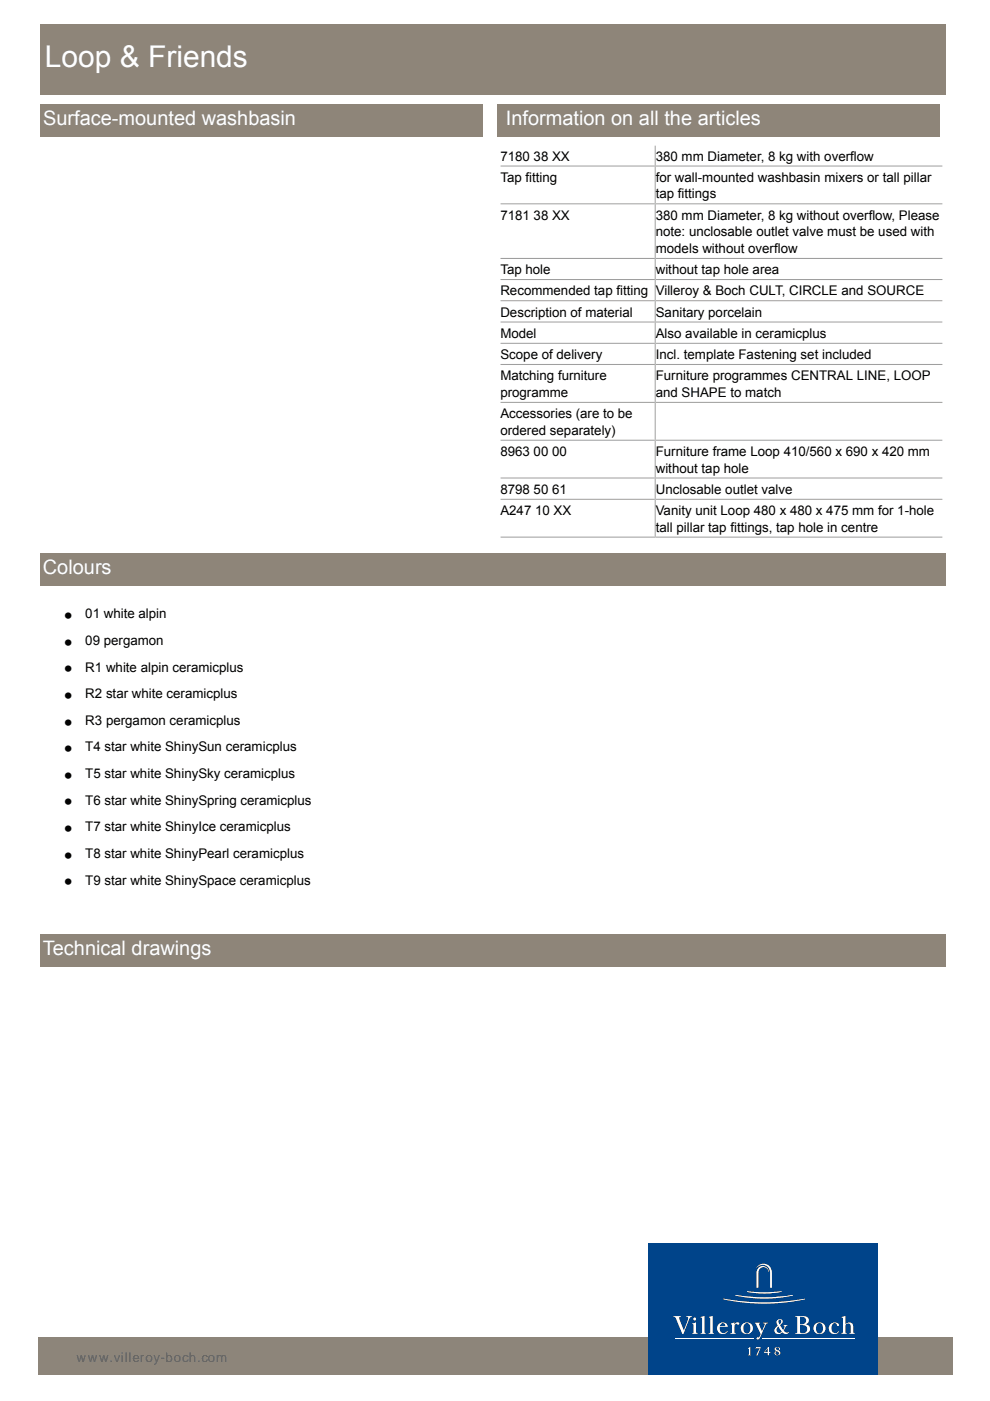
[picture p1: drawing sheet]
<svg xmlns="http://www.w3.org/2000/svg" width="210mm" height="297mm" viewBox="0 0 210 297" stroke-linecap="round" stroke-linejoin="round" font-family="sans-serif">
<defs><g id="words">
<text font-size="6.3" fill="#fff" x="9.5" y="14.2">Loop &amp; Friends</text>
<g font-size="5.3">
<text x="12.9" y="131.9">•</text>
<text x="12.9" y="137.5">•</text>
<text x="12.9" y="143.2">•</text>
<text x="12.9" y="148.8">•</text>
<text x="12.9" y="154.5">•</text>
<text x="12.9" y="160.1">•</text>
<text x="12.9" y="165.8">•</text>
<text x="12.9" y="171.4">•</text>
<text x="12.9" y="177.1">•</text>
<text x="12.9" y="182.7">•</text>
<text x="12.9" y="188.3">•</text>
</g>
<g font-size="4.2" fill="#fff">
<text x="9.1" y="26.6">Surface-mounted washbasin</text>
<text x="107.3" y="26.6">Information on all the articles</text>
<text x="9.1" y="121.8">Colours</text>
<text x="9.1" y="202.5">Technical drawings</text>
</g>
<g font-size="2.8">
<text x="106.1" y="34">7180 38 XX</text>
<text x="139" y="34">380 mm Diameter, 8 kg with overflow</text>
<text x="106.1" y="38.5">Tap fitting</text>
<text x="139" y="38.5">for wall-mounted washbasin mixers or tall pillar</text>
<text x="106.1" y="46.6">7181 38 XX</text>
<text x="139" y="42.1">tap fittings</text>
<text x="139" y="46.6">380 mm Diameter, 8 kg without overflow, Please</text>
<text x="139" y="50.1">note: unclosable outlet valve must be used with</text>
<text x="139" y="53.6">models without overflow</text>
<text x="106.1" y="58.1">Tap hole</text>
<text x="139" y="58.1">without tap hole area</text>
<text x="106.1" y="62.6">Recommended tap fitting</text>
<text x="139" y="62.6">Villeroy &amp; Boch CULT, CIRCLE and SOURCE</text>
<text x="106.1" y="67.1">Description of material</text>
<text x="106.1" y="71.6">Model</text>
<text x="139" y="67.1">Sanitary porcelain</text>
<text x="139" y="71.6">Also available in ceramicplus</text>
<text x="106.1" y="76.1">Scope of delivery</text>
<text x="139" y="76.1">Incl. template Fastening set included</text>
<text x="106.1" y="80.6">Matching furniture</text>
<text x="139" y="80.6">Furniture programmes CENTRAL LINE, LOOP</text>
<text x="106.1" y="84.1">programme</text>
<text x="106.1" y="88.6">Accessories (are to be</text>
<text x="139" y="84.1">and SHAPE to match</text>
<text x="106.1" y="92.2">ordered separately)</text>
<text x="106.1" y="96.7">8963 00 00</text>
<text x="139" y="96.7">Furniture frame Loop 410/560 x 690 x 420 mm</text>
<text x="139" y="100.2">without tap hole</text>
<text x="106.1" y="104.7">8798 50 61</text>
<text x="139" y="104.7">Unclosable outlet valve</text>
<text x="106.1" y="109.2">A247 10 XX</text>
<text x="139" y="109.2">Vanity unit Loop 480 x 480 x 475 mm for 1-hole</text>
<text x="139" y="112.7">tall pillar tap fittings, tap hole in centre</text>
<text x="18.1" y="131.1">01 white alpin</text>
<text x="18.1" y="136.7">09 pergamon</text>
<text x="18.1" y="142.4">R1 white alpin ceramicplus</text>
<text x="18.1" y="148">R2 star white ceramicplus</text>
<text x="18.1" y="153.7">R3 pergamon ceramicplus</text>
<text x="18.1" y="159.3">T4 star white ShinySun ceramicplus</text>
<text x="18.1" y="165">T5 star white ShinySky ceramicplus</text>
<text x="18.1" y="170.6">T6 star white ShinySpring ceramicplus</text>
<text x="18.1" y="176.2">T7 star white ShinyIce ceramicplus</text>
<text x="18.1" y="181.9">T8 star white ShinyPearl ceramicplus</text>
<text x="18.1" y="187.5">T9 star white ShinySpace ceramicplus</text>
</g>
</g></defs>
<path d="M8.6 5.1h191.8v15h-191.8z" fill="#8e8579"/>
<path d="M8 283.5h194v8h-194z" fill="#8d857a"/>
<path d="M137.6 263.7h48.6v27.8h-48.6z" fill="#00448a"/>
<g fill="#fff">
<path d="M155.9 274.5a35.7 35.7 0 0 0 12.3 0v.2a29.2 29.2 0 0 1-12.3 0z"/>
<path d="M153.4 275.3a47.5 47.5 0 0 0 17.3 0v.2a41.5 41.5 0 0 1-17.4 0z"/>
<path d="M158.4 273.8l3.6 .2 3.7-.2v.1l-2.4 .3-1.9 .1-2.4-.3-.6-.1z"/>
<path d="M160.9 268.7a1.22 1.22 0 0 1 1.4-.2 1.22 1.22 0 0 1 .6 1.2 1.08 1.08 0 0 0-1.1-1 1.08 1.08 0 0 0-1 1.2v3.1h-.4v-3.1l.1-.5z"/>
<path d="M160.6 268.5a1.77 1.77 0 0 1 2-.4 1.77 1.77 0 0 1 1.1 1.8v3.1h-.4v-3.1a1.61 1.61 0 0 0-1.1-1.6 1.61 1.61 0 0 0-1.9 .6z"/>
<path d="M158.5 285.9l.6-.3v1.6l.1 .1h-.6l.2-.1v-1.1z"/>
<path d="M160.3 285.5l1 .1-.6 1.7-.2 .1-.1-.1 .7-1.4h-.8l-.2 .1z"/>
<path d="M143.2 283.8h16.6v.2h-16.6z"/>
<path d="M161.6 283.8h19.7v.2h-19.7z"/>
<path d="M142.8 279h1.6l-.3 .2-.1 .4 1 2.5 .9-2.4v-.4l-.4-.3h1.2v.2a.81 .81 0 0 0-.6 .7l-1.2 3h-.2l-1.4-3.5z"/>
<path d="M148.5 279.2l.9-.2v3.4l.3 .4h-1.2l.3-.2 .1-.2-.1-2.9z"/>
<path d="M150.2 279.2l.9-.2v3.4l.3 .4h-1.2l.4-.2v-.2v-2.9z"/>
<path d="M154.9 280.6l.8-.2v.4a.7 .7 0 0 1 1-.3v.3l-.2 .1-.4-.2h-.2a2.57 2.57 0 0 0-.2 1.9l.4 .2h-1.3l.4-.4v-1.4z"/>
<path d="M176.2 280.6a1.1 1.1 0 0 1 1.7 .3l-.2 .3-.2-.2a.46 .46 0 0 0-.5-.5 1.14 1.14 0 0 0-.7 1.1 1.14 1.14 0 0 0 .8 1.1l.5-.2 .3-.4a1 1 0 0 1-1.7 .5 1.31 1.31 0 0 1 0-2z"/>
<path d="M178.4 279.3l.8-.3v1.8a.92 .92 0 0 1 1.1-.4 .92 .92 0 0 1 .6 .9v1.3l.4 .2h-1.2l.3-.2v-1.4a.59 .59 0 0 0-.5-.6 .59 .59 0 0 0-.7 .4l.1 1.6 .3 .2h-1.2l.3-.2v-.2v-2.8z"/>
<path d="M146.7 280.6l.9-.2v2l.3 .4h-1.2l.3-.2v-.2v-1.5z"/>
<path d="M160 280.4h1.2l-.3 .3 .6 1.5 .6-1.4-.3-.4h1l-.4 .3-1.2 2.7a.56 .56 0 0 1-.7 .5v-.3l.4-.1 .4-.6-1-2.1z"/>
<path d="M152.5 280.6a1.09 1.09 0 0 1 1.8 .7h-1.7a.95 .95 0 0 0 .4 1.3 .95 .95 0 0 0 1.3-.4 1.23 1.23 0 0 1-1.9 .4 1.23 1.23 0 0 1 .1-2zM152.9 280.7l-.2 .4h1.1l-.1-.3a.48 .48 0 0 0-.8-.1z"/>
<path d="M164.8 279.9a.66 .66 0 0 1 1.1 .1 .66 .66 0 0 1-.5 .9l.7 1.1a.6 .6 0 0 0 0-1.1h.9l-.4 .4-.4 .7a.7 .7 0 0 0 1.2 .4 .84 .84 0 0 1-1.5 .1 .93 .93 0 0 1-1.6 0 .93 .93 0 0 1 .6-1.4l-.3-.8zM165 281.2a.7 .7 0 0 0-.3 1 .7 .7 0 0 0 .9 .3l.2-.2zM165.2 279.9l-.2 .4 .3 .5 .3-.4v-.4z"/>
<circle cx="147.3" cy="279.6" r=".31"/>
</g>
<g fill="#fff">
<path d="M162.9 285.6l-.9 1.2h.8v.5h.3v-.5h.2v-.1h-.2v-1.1zM162.8 285.8v.9h-.7z" fill-rule="evenodd"/>
<path d="M164.3 285.8v.4l.3 .2a.45 .45 0 0 0-.4 .4 .45 .45 0 0 0 .3 .5 .56 .56 0 0 0 .9-.1 .56 .56 0 0 0-.4-.9 .37 .37 0 0 0 .3-.5 .75 .75 0 0 0-1 0zM164.5 286.6a.43 .43 0 0 1 .5 0 .43 .43 0 0 1 .1 .5 .4 .4 0 0 1-.5 .1 .4 .4 0 0 1-.1-.6zM164.5 286a.36 .36 0 0 1 .7 0 .36 .36 0 0 1-.7 0z" fill-rule="evenodd"/>
<path d="M158 280.6a.79 .79 0 0 1 .9 .2 .79 .79 0 0 1 .2 .8 .8 .8 0 0 1-.8 1.1 .8 .8 0 0 1-.7-1.1l.2-.8zM157.1 281.6a1.28 1.28 0 0 0 2.5 0 1.28 1.28 0 0 0-2.5 0z" fill-rule="evenodd"/>
<path d="M168.6 279l.4 .4v3.1v.1l-.4 .1v.1h.3a3.4 3.4 0 0 0 2.7-.6 .98 .98 0 0 0-.8-1.4 .88 .88 0 0 0 .7-1 .88 .88 0 0 0-1-.8zM169.6 279.2h.1a.98 .98 0 0 1 1.2 .8 .94 .94 0 0 1-1.3 .8zM169.6 280.9h.3a.92 .92 0 0 1 1.2 1 .92 .92 0 0 1-1.4 .7z" fill-rule="evenodd"/>
<path d="M173.4 280.6a.79 .79 0 0 1 .9 .2 .79 .79 0 0 1 .2 .8 .8 .8 0 0 1-.8 1.1 .8 .8 0 0 1-.7-1.1l.2-.8zM172.5 281.6a1.28 1.28 0 0 0 2.5 0 1.28 1.28 0 0 0-2.5 0z" fill-rule="evenodd"/>
</g>
<g fill="#8e8579">
<path d="M8.6 22.1h93.8v6.9h-93.8z"/>
<path d="M105.6 22.1h93.7v6.8h-93.7z"/>
</g>
<g fill="none" stroke="#808080" stroke-width=".26">
<path d="M106.1 35.2h93.8M138.9 30.8v83.1M106.1 43.2h93.8M106.1 54.8h93.8M106.1 59.3h93.8M106.1 63.8h93.8M106.1 68.3h93.8M106.1 72.8h93.8M106.1 77.3h93.8M106.1 85.3h93.8M106.1 93.3h93.8M106.1 101.3h93.8"/>
<path d="M106.1 105.8h93.8M106.1 113.9h93.8"/>
</g>
<g fill="#8e8579">
<path d="M8.6 117.2h191.8v6.9h-191.8z"/>
<path d="M8.6 198h191.8v6.9h-191.8z"/>
</g>
<use href="#words"/>
</svg>
